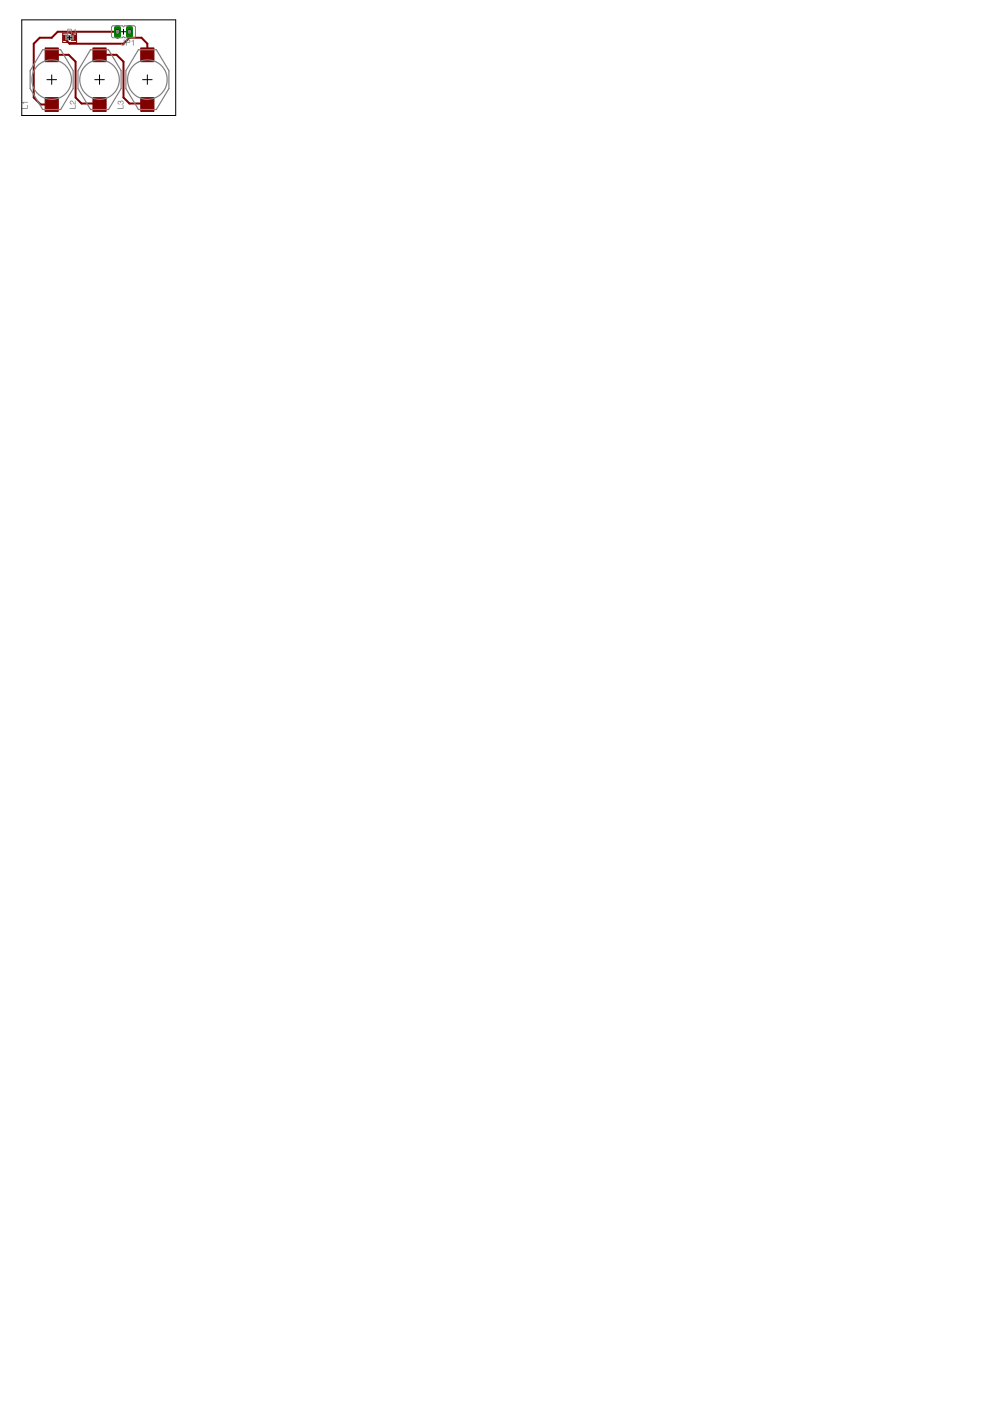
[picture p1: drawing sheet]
<svg xmlns="http://www.w3.org/2000/svg" width="210mm" height="297mm" viewBox="0 0 210 297" stroke-linecap="round" stroke-linejoin="round" font-family="sans-serif">
<path d="M27.5 6v1.5" fill="none" stroke="#008000" stroke-width="1.4"/>
<circle cx="27.5" cy="6.7" r=".47" fill="#fff" stroke="#000" stroke-width=".21"/>
<path d="M24.9 6v1.5" fill="none" stroke="#008000" stroke-width="1.4"/>
<circle cx="24.9" cy="6.7" r=".47" fill="#fff" stroke="#000" stroke-width=".21"/>
<g fill="#800000" stroke="#800000" stroke-width=".21">
<path d="M9.6 20.7h2.8v2.9h-2.8z"/>
<path d="M9.6 10.2h2.8v2.9h-2.8z"/>
<path d="M19.7 20.7h2.8v2.9h-2.8z"/>
<path d="M19.7 10.2h2.8v2.9h-2.8z"/>
<path d="M29.8 20.7h2.8v2.9h-2.8z"/>
<path d="M29.8 10.2h2.8v2.9h-2.8z"/>
<path d="M13.4 7.5h1v1.1h-1z"/>
<path d="M15.1 7.5h1v1.1h-1z"/>
</g>
<path d="M11 11.6h3.6l1.4 1.5v7.6l1.3 1.2h3.6l.2 .3M13.9 8v.4l.9 .9h11.4l1.3-1.3M14.8 6.7l1.2 1.3h-.4M21.1 11.6h3.6l1.5 1.5v7.6l1.3 1.2h3.6l.1 .3M24.9 6.7h-12.7l-1.2 1.3h-2.6l-1.2 1.3v11.4l1.4 1.5h2.4M27.5 8h2.5l1.2 1.3v2.3M27.5 6.7v1.3" fill="none" stroke="#800000" stroke-width=".42"/>
<path d="M27.5 6v1.5" fill="none" stroke="#008000" stroke-width="1.4"/>
<circle cx="27.5" cy="6.7" r=".47" fill="#fff" stroke="#000" stroke-width=".21"/>
<path d="M24.9 6v1.5" fill="none" stroke="#008000" stroke-width="1.4"/>
<circle cx="24.9" cy="6.7" r=".47" fill="#fff" stroke="#000" stroke-width=".21"/>
<path d="M13.3 7h2.9v2h-2.9z" fill="none" stroke="#800000" stroke-width=".21"/>
<g fill="none" stroke="#808080" stroke-width=".25">
<path d="M9.1 10.5h3.8l2.6 4.5v3.8l-2.6 4.4h-3.8l-2.7-4.4v-3.8zM19.2 10.5h3.8l2.7 4.5v3.8l-2.7 4.4h-3.8l-2.7-4.4v-3.8zM29.4 10.5h3.7l2.7 4.5v3.8l-2.7 4.4h-3.7l-2.7-4.4v-3.8z"/>
<circle cx="11" cy="16.9" r="4.2"/>
<circle cx="21.1" cy="16.9" r="4.2"/>
<circle cx="31.2" cy="16.9" r="4.2"/>
</g>
<path d="M14.3 8.4h.9M14.3 7.6h.9M23.6 5.7l.3-.2h2l.3 .2 .2-.2h2.1l.2 .2v2l-.2 .3h-2.1l-.2-.3-.3 .3h-2l-.3-.3z" fill="none" stroke="#808080" stroke-width=".21"/>
<g fill="#808080" stroke="#808080" stroke-width=".21">
<path d="M15.2 7.6h.4v.8h-.4z"/>
<path d="M13.9 7.6h.4v.8h-.4z"/>
<path d="M24.6 6.4h.6v.6h-.6z"/>
<path d="M27.2 6.4h.5v.6h-.5z"/>
</g>
<g fill="#808080">
<path d="M4.6 22.9h1.1v-.6h.2v.8h-1.3zM4.6 21.6h1.3v.2h-.9v.3h-.1z"/>
<path d="M14.8 22.9h1.1v-.6h.1v.8h-1.2zM14.9 21.4a.73 .73 0 0 1 .9 .6l.1-.7h.1v.9l-.4-.2a.44 .44 0 0 0-.2-.4 .44 .44 0 0 0-.5 0l.3 .5-.4-.2z"/>
<path d="M24.9 22.9h1.1v-.6h.2v.8h-1.3zM25 21.5l.3-.1 .2 .1a.42 .42 0 0 1 .7 .1 .42 .42 0 0 1-.4 .6v-.2a.25 .25 0 0 0 .3-.3 .25 .25 0 0 0-.5 0v.2l-.1-.1a.2 .2 0 0 0-.2-.3 .2 .2 0 0 0-.2 .3l.2 .4-.3-.2z"/>
<path d="M14.5 6.2v.5h.4a.22 .22 0 0 0 .2-.2 .22 .22 0 0 0-.2-.3zM14.3 6.1h.6a.35 .35 0 0 1 .4 .2 .35 .35 0 0 1-.2 .4l.2 .7h-.2v-.5l-.3-.1h-.3v.6h-.2zM15.6 6.4l.4-.3v1.3h-.1v-.9h-.3z"/>
<path d="M26.2 8.4h.2v.9a.37 .37 0 0 1-.4 .4 .37 .37 0 0 1-.3-.5h.1a.21 .21 0 0 0 .2 .3 .21 .21 0 0 0 .2-.1zM26.7 8.4h.6a.37 .37 0 0 1 .3 .3 .37 .37 0 0 1-.3 .4h-.4v.6h-.2zM26.9 8.5v.5h.3a.22 .22 0 0 0 .3-.2 .22 .22 0 0 0-.3-.3zM27.9 8.7l.4-.3v1.3h-.1v-.9h-.3z"/>
</g>
<path d="M4.6 4.2h32.7v20.3h-32.7zM9.9 16.9h2.1M11 15.9v2M14.3 8h.9M14.8 7.6v.8M20.1 16.9h2M21.1 15.9v2M25.6 6.7h1.1M26.2 6.2v1.1M30.2 16.9h2.1M31.2 15.9v2" fill="none" stroke="#000" stroke-width=".21"/>
</svg>
